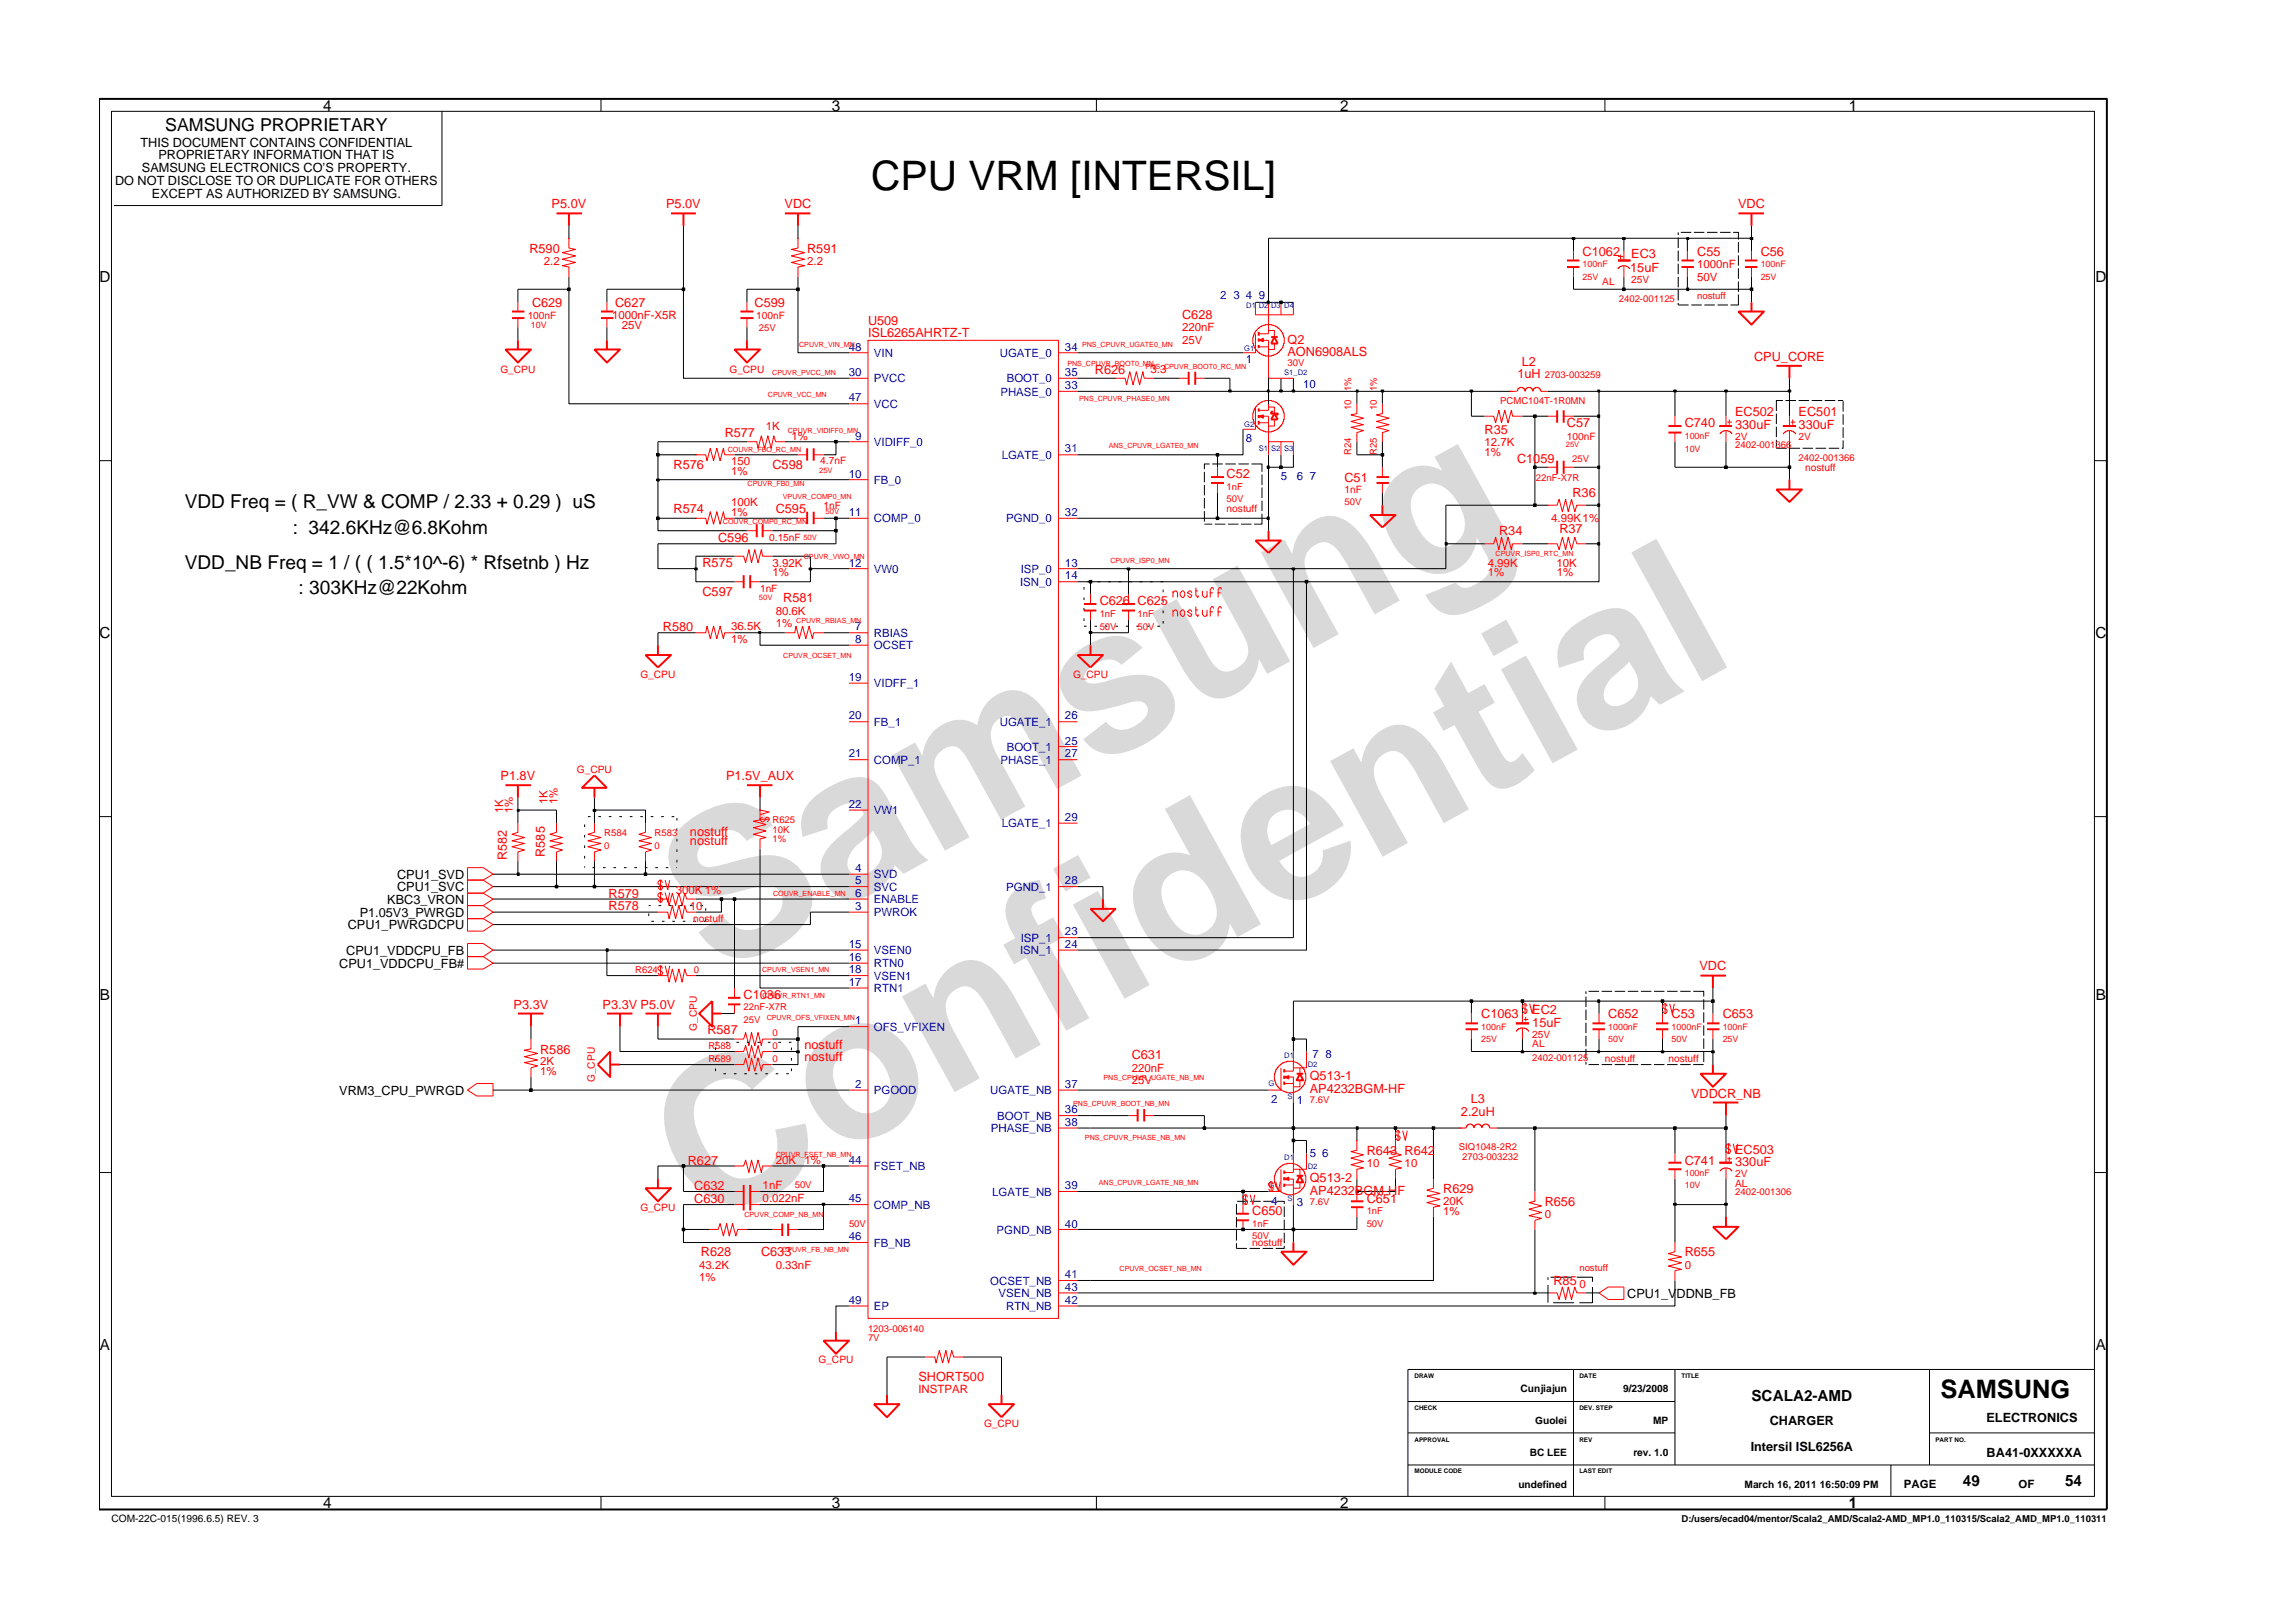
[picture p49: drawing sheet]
<svg xmlns="http://www.w3.org/2000/svg" width="297mm" height="210mm" viewBox="0 0 297 210" stroke-linecap="round" stroke-linejoin="round" font-family="sans-serif">
<defs><g id="words">
<g font-size="26.5" fill="#d9d9d9">
<text x="92.4" y="126.5" transform="rotate(-29 92.4 126.5)">Samsung</text>
<text x="91.1" y="159.2" transform="rotate(-29 91.1 159.2)">Confidential</text>
</g>
<text font-size="5.3" x="112.7" y="24.5">CPU VRM [INTERSIL]</text>
<text font-size="3.3" x="251" y="180.9">SAMSUNG</text>
<g font-size="2.5">
<text x="23.9" y="65.8">VDD Freq = ( R_VW &amp; COMP / 2.33 + 0.29 ) uS</text>
<text x="37.9" y="69.1">: 342.6KHz@6.8Kohm</text>
<text x="23.9" y="73.6">VDD_NB Freq = 1 / ( ( 1.5*10^-6) * Rfsetnb ) Hz</text>
<text x="38.6" y="76.9">: 303KHz@22Kohm</text>
</g>
<text font-size="2.3" x="21.4" y="16.9">SAMSUNG PROPRIETARY</text>
<g font-size="2">
<text x="41.8" y="14.4">4</text>
<text x="107.6" y="14.4">3</text>
<text x="173.4" y="14.4">2</text>
<text x="239.2" y="14.4">1</text>
<text x="12.9" y="36.5">D</text>
<text x="271.1" y="36.5">D</text>
<text x="12.9" y="82.6">C</text>
<text x="271.1" y="82.6">C</text>
<text x="12.9" y="129.4">B</text>
<text x="271.2" y="129.4">B</text>
<text x="12.9" y="174.6">A</text>
<text x="271.2" y="174.6">A</text>
<text x="226.6" y="181.2">SCALA2-AMD</text>
<text x="41.8" y="195.2">4</text>
<text x="107.6" y="195.2">3</text>
<text x="173.4" y="195.2">2</text>
<text x="239.2" y="195.2">1</text>
<text x="254" y="192.3">49</text>
<text x="267.2" y="192.3">54</text>
</g>
<g font-size="1.6">
<text x="14.9" y="23.9">DO NOT DISCLOSE TO OR DUPLICATE FOR OTHERS</text>
<text x="18.2" y="19">THIS DOCUMENT CONTAINS CONFIDENTIAL</text>
<text x="18.4" y="22.3">SAMSUNG ELECTRONICS CO’S PROPERTY.</text>
<text x="20.5" y="20.6">PROPRIETARY INFORMATION THAT IS</text>
<text x="19.6" y="25.6">EXCEPT AS AUTHORIZED BY SAMSUNG.</text>
<text x="51.4" y="113.7">CPU1_SVD</text>
<text x="46.5" y="118.6">P1.05V3_PWRGD</text>
<text x="50.1" y="116.9">KBC3_VRON</text>
<text x="51.4" y="115.3">CPU1_SVC</text>
<text x="43.9" y="125.2">CPU1_VDDCPU_FB#</text>
<text x="44.8" y="123.5">CPU1_VDDCPU_FB</text>
<text x="45" y="120.2">CPU1_PWRGDCPU</text>
<text x="43.9" y="141.7">VRM3_CPU_PWRGD</text>
<text x="210.5" y="167.9">CPU1_VDDNB_FB</text>
<text x="229" y="184.4">CHARGER</text>
<text x="257" y="184">ELECTRONICS</text>
<text x="226.5" y="187.7">Intersil ISL6256A</text>
<text x="257" y="188.5">BA41-0XXXXXA</text>
</g>
<g font-size="1.6" fill="#f00">
<text x="71.4" y="26.9">P5.0V</text>
<text x="86.2" y="26.9">P5.0V</text>
<text x="101.5" y="26.9">VDC</text>
<text x="224.9" y="26.9">VDC</text>
<text x="68.5" y="32.7">R590</text>
<text x="104.4" y="32.7">R591</text>
<text x="204.8" y="33.1">C1062</text>
<text x="210.9" y="35.2">15uF</text>
<text x="211" y="33.4">EC3</text>
<text x="219.6" y="33.1">C55</text>
<text x="227.8" y="33.1">C56</text>
<text x="68.8" y="39.7">C629</text>
<text x="79.6" y="39.7">C627</text>
<text x="97.6" y="39.7">C599</text>
<text x="152.9" y="41.3">C628</text>
<text x="112.3" y="43.6">ISL6265AHRTZ-T</text>
<text x="112.3" y="42">U509</text>
<text x="166.6" y="46.1">AON6908ALS</text>
<text x="166.6" y="44.5">Q2</text>
<text x="196.9" y="47.3">L2</text>
<text x="226.9" y="46.7">CPU_CORE</text>
<text x="141.6" y="48.4">R626</text>
<text x="196.3" y="49">1uH</text>
<text x="224.5" y="53.9">EC502</text>
<text x="232.7" y="53.9">EC501</text>
<text x="93.8" y="56.6">R577</text>
<text x="192.1" y="56.2">R35</text>
<text x="196.3" y="59.9">C1059</text>
<text x="202.7" y="55.3">C57</text>
<text x="218" y="55.3">C740</text>
<text x="224.5" y="55.6">330uF</text>
<text x="232.7" y="55.6">330uF</text>
<text x="87.2" y="60.6">R576</text>
<text x="99.9" y="60.6">C598</text>
<text x="158.7" y="61.9">C52</text>
<text x="173.9" y="62.3">C51</text>
<text x="203.4" y="64.4">R36</text>
<text x="87.2" y="66.4">R574</text>
<text x="92.9" y="70.1">C596</text>
<text x="100.4" y="66.4">C595</text>
<text x="193.9" y="69.3">R34</text>
<text x="201.7" y="69">R37</text>
<text x="90.9" y="77.1">C597</text>
<text x="90.9" y="73.4">R575</text>
<text x="101.3" y="77.9">R581</text>
<text x="85.8" y="81.6">R580</text>
<text x="142.3" y="78.3">C626 C625</text>
<text x="64.8" y="100.9">P1.8V</text>
<text x="93.9" y="100.9">P1.5V_AUX</text>
<text x="65.6" y="111.3" transform="rotate(-90 65.6 111.3)">R582</text>
<text x="70.5" y="110.9" transform="rotate(-90 70.5 110.9)">R585</text>
<text x="89.3" y="108.1">nostuff</text>
<text x="89.3" y="109.4">nostuff</text>
<text x="78.7" y="117.8">R578</text>
<text x="78.7" y="116.2">R579</text>
<text x="219.9" y="125.6">VDC</text>
<text x="66.5" y="130.6">P3.3V</text>
<text x="78" y="130.6">P3.3V P5.0V</text>
<text x="96.2" y="129.3">C1036</text>
<text x="191.6" y="131.8">C1063</text>
<text x="198.2" y="131.2">EC2</text>
<text x="208.1" y="131.8">C652</text>
<text x="216.3" y="131.8">C53</text>
<text x="222.9" y="131.8">C653</text>
<text x="69.9" y="136.3">R586</text>
<text x="91.5" y="133.8">R587</text>
<text x="104.1" y="137.3">nostuff</text>
<text x="104.1" y="135.7">nostuff</text>
<text x="146.4" y="137.1">C631</text>
<text x="198.2" y="132.9">15uF</text>
<text x="169.4" y="139.8">Q513-1</text>
<text x="169.4" y="141.5">AP4232BGM-HF</text>
<text x="190.3" y="142.7">L3</text>
<text x="218.8" y="142.1">VDDCR_NB</text>
<text x="176.8" y="149.5">R643 R642</text>
<text x="189" y="144.4">2.2uH</text>
<text x="224.5" y="149.3">EC503</text>
<text x="89" y="150.7">R627</text>
<text x="89.8" y="153.9">C632</text>
<text x="89.8" y="155.6">C630</text>
<text x="169.4" y="153">Q513-2</text>
<text x="169.4" y="154.6">AP4232BGM-HF</text>
<text x="176.8" y="155.6">C651</text>
<text x="186.7" y="154.4">R629</text>
<text x="218" y="150.7">C741</text>
<text x="224.5" y="150.9">330uF</text>
<text x="162" y="157.2">C650</text>
<text x="199.8" y="156.1">R656</text>
<text x="90.7" y="162.6">R628</text>
<text x="98.5" y="162.6">C633</text>
<text x="201" y="166.3">R85</text>
<text x="218" y="162.6">R655</text>
<text x="118.8" y="178.7">SHORT500</text>
</g>
<g font-size="1.5" fill="#f00">
<text x="70.4" y="34.3">2.2</text>
<text x="104.4" y="34.3">2.2</text>
<text x="219.6" y="34.7">1000nF</text>
<text x="79.2" y="41.3">1000nF-X5R</text>
<text x="219.6" y="36.4">50V</text>
<text x="80.5" y="42.5">25V</text>
<text x="152.9" y="42.9">220nF</text>
<text x="152.9" y="44.6">25V</text>
<text x="148.8" y="48.3">3.3</text>
<text x="99.1" y="55.7">1K</text>
<text x="102.4" y="56.9">1%</text>
<text x="192.1" y="59">1%</text>
<text x="192.1" y="57.7">12.7K</text>
<text x="94.6" y="65.5">100K</text>
<text x="94.6" y="60.2">150</text>
<text x="94.6" y="61.4">1%</text>
<text x="94.6" y="66.8">1%</text>
<text x="200.7" y="67.6">4.99K1%</text>
<text x="99.9" y="74.6">1%</text>
<text x="99.9" y="73.4">3.92K</text>
<text x="192.5" y="74.6">1%</text>
<text x="192.5" y="73.4">4.99K</text>
<text x="201.4" y="73.4">10K</text>
<text x="201.4" y="74.6">1%</text>
<text x="94.6" y="83.2">1%</text>
<text x="94.6" y="81.6">36.5K</text>
<text x="100.4" y="81.2">1%</text>
<text x="100.4" y="79.5">80.6K</text>
<text x="65.1" y="105.3" transform="rotate(-90 65.1 105.3)">1K</text>
<text x="66.4" y="105.3" transform="rotate(-90 66.4 105.3)">1%</text>
<text x="70.8" y="104.1" transform="rotate(-90 70.8 104.1)">1K</text>
<text x="72.1" y="104.1" transform="rotate(-90 72.1 104.1)">1%</text>
<text x="87.4" y="115.7">300K 1%</text>
<text x="89.2" y="117.7">10</text>
<text x="69.9" y="137.9">2K</text>
<text x="69.9" y="139.2">1%</text>
<text x="146.4" y="138.7">220nF</text>
<text x="146.4" y="140.3">25V</text>
<text x="98.7" y="153.9">1nF</text>
<text x="98.7" y="155.6">0.022nF</text>
<text x="100.4" y="150.7">20K</text>
<text x="104.1" y="150.7">1%</text>
<text x="176.8" y="151">10</text>
<text x="181.7" y="151">10</text>
<text x="186.7" y="157.2">1%</text>
<text x="186.7" y="156">20K</text>
<text x="199.8" y="157.6">0</text>
<text x="90.5" y="165.8">1%</text>
<text x="90.5" y="164.2">43.2K</text>
<text x="100.4" y="164.2">0.33nF</text>
<text x="204.4" y="166.7">0</text>
<text x="218" y="164.2">0</text>
<text x="118.8" y="180.2">INSTPAR</text>
</g>
<g font-size="1.5" fill="#00f">
<text x="157.9" y="38.7">2</text>
<text x="159.6" y="38.7">3 4</text>
<text x="162.9" y="38.7">9</text>
<text x="109.8" y="45.4">48</text>
<text x="113.1" y="46.2">VIN</text>
<text x="129.3" y="46.2">UGATE_0</text>
<text x="137.8" y="45.4">34</text>
<text x="161.2" y="46.9">1</text>
<text x="109.8" y="51.9">47</text>
<text x="109.8" y="48.6">30</text>
<text x="113.1" y="52.8">VCC</text>
<text x="113.1" y="49.5">PVCC</text>
<text x="129.4" y="51.2">PHASE_0</text>
<text x="130.2" y="49.5">BOOT_0</text>
<text x="137.8" y="50.3">33</text>
<text x="137.8" y="48.6">35</text>
<text x="168.6" y="50.2">10</text>
<text x="110.6" y="56.9">9</text>
<text x="113.1" y="57.7">VIDIFF_0</text>
<text x="129.6" y="59.4">LGATE_0</text>
<text x="137.8" y="58.6">31</text>
<text x="161.2" y="57.2">8</text>
<text x="109.8" y="61.9">10</text>
<text x="113.1" y="62.6">FB_0</text>
<text x="165.7" y="62.1">5</text>
<text x="167.8" y="62.1">6</text>
<text x="169.4" y="62.1">7</text>
<text x="109.8" y="66.8">11</text>
<text x="113.1" y="67.6">COMP_0</text>
<text x="130.2" y="67.6">PGND_0</text>
<text x="137.8" y="66.8">32</text>
<text x="109.8" y="73.4">12</text>
<text x="113.1" y="74.1">VW0</text>
<text x="132" y="75.8">ISN_0</text>
<text x="132.1" y="74.1">ISP_0</text>
<text x="137.8" y="75">14</text>
<text x="137.8" y="73.4">13</text>
<text x="110.6" y="81.6">7</text>
<text x="110.6" y="83.2">8</text>
<text x="113.1" y="82.4">RBIAS</text>
<text x="109.8" y="88.2">19</text>
<text x="113.1" y="88.9">VIDFF_1</text>
<text x="113.1" y="84">OCSET</text>
<text x="109.8" y="93.1">20</text>
<text x="113.1" y="93.9">FB_1</text>
<text x="129.3" y="93.9">UGATE_1</text>
<text x="137.8" y="93.1">26</text>
<text x="109.8" y="98">21</text>
<text x="113.1" y="98.9">COMP_1</text>
<text x="129.4" y="98.9">PHASE_1</text>
<text x="130.2" y="97.2">BOOT_1</text>
<text x="137.8" y="98">27</text>
<text x="137.8" y="96.4">25</text>
<text x="109.8" y="104.6">22</text>
<text x="113.1" y="105.4">VW1</text>
<text x="129.6" y="107.1">LGATE_1</text>
<text x="137.8" y="106.2">29</text>
<text x="110.6" y="112.8">4</text>
<text x="113.1" y="113.7">SVD</text>
<text x="110.6" y="114.4">5</text>
<text x="110.6" y="117.7">3</text>
<text x="110.6" y="116.1">6</text>
<text x="113.1" y="115.3">SVC</text>
<text x="113.1" y="118.6">PWROK</text>
<text x="113.1" y="116.9">ENABLE</text>
<text x="130.2" y="115.3">PGND_1</text>
<text x="137.8" y="114.4">28</text>
<text x="109.8" y="124.3">16</text>
<text x="109.8" y="122.6">15</text>
<text x="109.8" y="125.9">18</text>
<text x="113.1" y="125.2">RTN0</text>
<text x="113.1" y="123.5">VSEN0</text>
<text x="132" y="123.5">ISN_1</text>
<text x="132.1" y="121.9">ISP_1</text>
<text x="137.8" y="122.6">24</text>
<text x="137.8" y="121">23</text>
<text x="109.8" y="127.6">17</text>
<text x="113.1" y="128.4">RTN1</text>
<text x="113.1" y="126.8">VSEN1</text>
<text x="110.6" y="132.5">1</text>
<text x="113.1" y="133.4">OFS_VFIXEN</text>
<text x="169.8" y="136.9">7 8</text>
<text x="110.6" y="140.8">2</text>
<text x="113.1" y="141.6">PGOOD</text>
<text x="128.1" y="141.6">UGATE_NB</text>
<text x="137.8" y="140.8">37</text>
<text x="164.5" y="142.7">2</text>
<text x="167.8" y="142.9">1</text>
<text x="128.2" y="146.5">PHASE_NB</text>
<text x="129" y="144.9">BOOT_NB</text>
<text x="137.8" y="145.7">38</text>
<text x="137.8" y="144.1">36</text>
<text x="169.4" y="149.7">5 6</text>
<text x="109.8" y="150.7">44</text>
<text x="109.8" y="155.6">45</text>
<text x="113.1" y="151.4">FSET_NB</text>
<text x="128.4" y="154.7">LGATE_NB</text>
<text x="137.8" y="153.9">39</text>
<text x="164.5" y="155.9">4</text>
<text x="109.8" y="160.5">46</text>
<text x="113.1" y="161.3">FB_NB</text>
<text x="113.1" y="156.4">COMP_NB</text>
<text x="128.9" y="159.6">PGND_NB</text>
<text x="137.8" y="158.9">40</text>
<text x="167.8" y="156.1">3</text>
<text x="128.1" y="166.2">OCSET_NB</text>
<text x="129.2" y="167.9">VSEN_NB</text>
<text x="137.8" y="165.4">41</text>
<text x="137.8" y="167.1">43</text>
<text x="109.8" y="168.7">49</text>
<text x="113.1" y="169.5">EP</text>
<text x="130.2" y="169.5">RTN_NB</text>
<text x="137.8" y="168.7">42</text>
</g>
<g font-size="1.5">
<text x="246.3" y="192.6">PAGE</text>
<text x="261.1" y="192.6">OF</text>
</g>
<g font-size="1.3" fill="#f00">
<text x="68.3" y="41.2">100nF</text>
<text x="97.8" y="41.2">100nF</text>
<text x="207.3" y="36.8">AL</text>
<text x="211" y="36.6">25V</text>
<text x="64.7" y="48.2">G_CPU</text>
<text x="94.4" y="48.2">G_CPU</text>
<text x="202.7" y="56.9">100nF</text>
<text x="224.5" y="57">2V</text>
<text x="232.7" y="57">2V</text>
<text x="106.1" y="60.1">4.7nF</text>
<text x="106.5" y="65.9">1nF</text>
<text x="173.9" y="63.8">1nF</text>
<text x="233.5" y="60.9">nostuff</text>
<text x="99.5" y="70">0.15nF</text>
<text x="158.7" y="66.3">nostuff</text>
<text x="98.3" y="76.6">1nF</text>
<text x="82.9" y="87.7">G_CPU</text>
<text x="138.8" y="87.7">G_CPU</text>
<text x="74.6" y="100">G_CPU</text>
<text x="89.7" y="119.4">nostuff</text>
<text x="90.2" y="133.4" transform="rotate(-90 90.2 133.4)">G_CPU</text>
<text x="198.2" y="134.3">25V</text>
<text x="198.2" y="135.5">AL</text>
<text x="207.6" y="137.4">nostuff</text>
<text x="215.8" y="137.4">nostuff</text>
<text x="77" y="140" transform="rotate(-90 77 140)">G_CPU</text>
<text x="224.5" y="152.3">2V</text>
<text x="224.5" y="153.6">AL</text>
<text x="82.9" y="156.7">G_CPU</text>
<text x="162" y="161.3">nostuff</text>
<text x="105.9" y="176.4">G_CPU</text>
<text x="127.3" y="184.7">G_CPU</text>
</g>
<g font-size="1.3">
<text x="196.7" y="180.2">Cunjiajun</text>
<text x="198.6" y="184.3">Guolei</text>
<text x="210" y="180.2">9/23/2008</text>
<text x="213.9" y="184.3">MP</text>
<text x="197.9" y="188.4">BC LEE</text>
<text x="211.3" y="188.4">rev. 1.0</text>
<text x="14.4" y="196.9">COM-22C-015(1996.6.5) REV. 3</text>
<text x="196.4" y="192.5">undefined</text>
<text x="225.7" y="192.5">March 16, 2011 16:50:09 PM</text>
</g>
<g font-size="1.2" fill="#f00">
<text x="204.8" y="34.6">100nF</text>
<text x="227.8" y="34.6">100nF</text>
<text x="204.8" y="36.2">25V</text>
<text x="209.4" y="39.1">2402-001125</text>
<text x="219.6" y="38.7">nostuff</text>
<text x="227.8" y="36.2">25V</text>
<text x="68.7" y="42.4">10V</text>
<text x="98.2" y="42.8">25V</text>
<text x="166.6" y="47.3">30V</text>
<text x="174.8" y="53.1" transform="rotate(-90 174.8 53.1)">10</text>
<text x="174.8" y="50.6" transform="rotate(-90 174.8 50.6)">1%</text>
<text x="178.1" y="53.1" transform="rotate(-90 178.1 53.1)">10</text>
<text x="178.1" y="50.6" transform="rotate(-90 178.1 50.6)">1%</text>
<text x="194.1" y="52.3">PCMC104T-1R0MN</text>
<text x="199.8" y="49">2703-003259</text>
<text x="174.8" y="58.9" transform="rotate(-90 174.8 58.9)">R24</text>
<text x="178.1" y="58.9" transform="rotate(-90 178.1 58.9)">R25</text>
<text x="203.4" y="59.8">25V</text>
<text x="218" y="56.8">100nF</text>
<text x="218" y="58.4">10V</text>
<text x="224.5" y="58">2402-001366</text>
<text x="232.7" y="59.6">2402-001366</text>
<text x="158.7" y="65">50V</text>
<text x="158.7" y="63.4">1nF</text>
<text x="173.9" y="65.4">50V</text>
<text x="198.7" y="62.2">22nF-X7R</text>
<text x="142.3" y="79.8">1nF</text>
<text x="142.3" y="81.5">50V</text>
<text x="147.2" y="81.5">50V</text>
<text x="147.2" y="79.8">1nF</text>
<text x="99.9" y="107.8">10K</text>
<text x="99.9" y="106.6">R625</text>
<text x="78.2" y="108.2">R584</text>
<text x="78.2" y="109.9">0</text>
<text x="84.7" y="108.2">R583</text>
<text x="84.7" y="109.9">0</text>
<text x="99.9" y="109">1%</text>
<text x="82.2" y="125.9">R624</text>
<text x="89.8" y="125.9">0</text>
<text x="96.2" y="130.8">22nF-X7R</text>
<text x="91.7" y="137.4">R589</text>
<text x="91.7" y="135.8">R588</text>
<text x="96.2" y="132.4">25V</text>
<text x="99.9" y="135.8">0</text>
<text x="99.9" y="137.4">0</text>
<text x="99.9" y="134.1">0</text>
<text x="191.6" y="134.9">25V</text>
<text x="191.6" y="133.3">100nF</text>
<text x="198.2" y="137.3">2402-001125</text>
<text x="208.1" y="134.9">50V</text>
<text x="208.1" y="133.3">1000nF</text>
<text x="216.3" y="134.9">50V</text>
<text x="216.3" y="133.3">1000nF</text>
<text x="222.9" y="133.3">100nF</text>
<text x="222.9" y="134.9">25V</text>
<text x="169.4" y="142.7">7.6V</text>
<text x="188.8" y="148.9">SIQ1048-2R2</text>
<text x="102.8" y="153.8">50V</text>
<text x="169.4" y="155.9">7.6V</text>
<text x="189.2" y="150.1">2703-003232</text>
<text x="218" y="153.8">10V</text>
<text x="218" y="152.2">100nF</text>
<text x="224.5" y="154.6">2402-001306</text>
<text x="109.8" y="158.8">50V</text>
<text x="162" y="160.4">50V</text>
<text x="162" y="158.8">1nF</text>
<text x="176.8" y="158.8">50V</text>
<text x="176.8" y="157.1">1nF</text>
<text x="204.3" y="164.4">nostuff</text>
<text x="112.3" y="173.5">7V</text>
<text x="112.3" y="172.3">1203-006140</text>
</g>
<text font-size="1.2" x="217.5" y="196.9">D:/users/ecad04/mentor/Scala2_AMD/Scala2-AMD_MP1.0_110315/Scala2_AMD_MP1.0_110311</text>
<g font-size="1" fill="#00f">
<text x="161.2" y="39.8">D1 D2</text>
<text x="164.5" y="39.8">D3 D4</text>
<text x="161" y="45.4">G1</text>
<text x="166.1" y="48.5">S1_D2</text>
<text x="161" y="55.3">G2</text>
<text x="162.8" y="58.4">S1</text>
<text x="164.5" y="58.4">S2 S3</text>
<text x="166.1" y="136.9">D1</text>
<text x="164.1" y="140.6">G</text>
<text x="166.6" y="142.2">S</text>
<text x="169.2" y="138.1">D2</text>
<text x="164.1" y="153.7">G</text>
<text x="166.1" y="150.1">D1</text>
<text x="166.6" y="155.4">S</text>
<text x="169.2" y="151.2">D2</text>
</g>
<g font-size="1" fill="#f00">
<text x="202.6" y="57.9">25V</text>
<text x="106" y="61.2">25V</text>
<text x="103.9" y="69.8">50V</text>
<text x="106.8" y="66.5">50V</text>
<text x="98.2" y="77.6">50V</text>
</g>
<g font-size=".9" fill="#f00">
<text x="103.4" y="44.9">CPUVR_VIN_MN</text>
<text x="138.1" y="47.3">PNS_CPUVR_BOOT0_MN</text>
<text x="140" y="44.9">PNS_CPUVR_UGATE0_MN</text>
<text x="148.2" y="47.8">PNS_CPUVR_BOOT0_RC_MN</text>
<text x="99.3" y="51.4">CPUVR_VCC_MN</text>
<text x="99.9" y="48.5">CPUVR_PVCC_MN</text>
<text x="139.6" y="51.8">PNS_CPUVR_PHASE0_MN</text>
<text x="94.1" y="58.4">COUVR_FBO_RC_MN</text>
<text x="101.9" y="56">CPUVR_VIDIFF0_MN</text>
<text x="143.4" y="58">ANS_CPUVR_LGATE0_MN</text>
<text x="96.7" y="62.9">CPUVR_FB0_MN</text>
<text x="101.3" y="64.6">VPUVR_COMP0_MN</text>
<text x="93.5" y="67.8">COUVR_COMP0_RC_MN</text>
<text x="193.5" y="72">CPUVR_ISP0_RTC_MN</text>
<text x="104" y="72.4">CPUVR_VWO_MN</text>
<text x="143.7" y="72.8">CPUVR_ISP0_MN</text>
<text x="103" y="80.6">CPUVR_RBIAS_MN</text>
<text x="101.3" y="85.1">CPUVR_OCSET_MN</text>
<text x="100" y="116">COUVR_ENABLE_MN</text>
<text x="98.6" y="125.8">CPUVR_VSEN1_MN</text>
<text x="98.7" y="129.1">CPUVR_RTN1_MN</text>
<text x="99.2" y="132">CPUVR_OFS_VFIXEN_MN</text>
<text x="138.8" y="143.1">PNS_CPUVR_BOOT_NB_MN</text>
<text x="142.8" y="139.8">PNS_CPUVR_UGATE_NB_MN</text>
<text x="100.4" y="149.7">CPUVR_FSET_NB_MN</text>
<text x="140.4" y="147.6">PNS_CPUVR_PHASE_NB_MN</text>
<text x="142.2" y="153.3">ANS_CPUVR_LGATE_NB_MN</text>
<text x="96.3" y="157.5">CPUVR_COMP_NB_MN</text>
<text x="101.2" y="162">CPUVR_FB_NB_MN</text>
<text x="144.8" y="164.4">CPUVR_OCSET_NB_MN</text>
</g>
<g font-size=".8">
<text x="183" y="178.4">DRAW</text>
<text x="204.3" y="178.4">DATE</text>
<text x="217.5" y="178.4">TITLE</text>
<text x="183" y="182.4">CHECK</text>
<text x="204.3" y="182.4">DEV. STEP</text>
<text x="183" y="190.6">MODULE CODE</text>
<text x="183" y="186.6">APPROVAL</text>
<text x="204.3" y="186.6">REV</text>
<text x="204.3" y="190.6">LAST EDIT</text>
<text x="250.4" y="186.6">PART NO.</text>
</g>
</g></defs>
<g fill="none" stroke="#f00" stroke-width=".25">
<path d="M95.8 40.3h1.7M95.8 41.2h1.7M162.8 52.8v.5M162.8 53.7v.4M162.8 54.5v.5M164.9 53.5l.4 .8h-.8zM97.9 67.8v1.7M98.7 67.8v1.7M229.8 63.3h3.3l-1.6 1.7zM231.5 62.1v1.2M65.4 101.6h3.3M67 101.6v1.6"/>
<path d="M75.3 102l1.6-1.7 1.6 1.7zM76.9 102v1.2M67 131.2h3.3M68.7 131.2v1.7M78.5 131.2h3.3M80.2 131.2v1.7M220 126.3h3.3M221.6 126.3v1.6M160 157.1h1.6M160 157.9h1.6M215.8 150.5h1.7M215.8 151.3h1.7"/>
<path d="M221.6 142.7h3.3M223.3 142.7v1.7"/>
</g>
<g fill="none" stroke="#f00" stroke-width=".13">
<path d="M96.6 39.1v1.2M96.6 41.2v1.1M109.8 57.2h2.5M109.8 49h2.5M109.8 45.6h2.5M109.8 52.3h2.5M112.3 44v.1M112.3 44h24.6v126.6h-24.6zM136.9 49h2.5M136.9 58.9h2.5M136.9 50.6h2.5M136.9 45.6h2.5"/>
<path d="M162.4 52.7v2.9h-1.6M162.8 54.7h1.3M164.1 52.7h.8v.8M164.9 54.3v.8h-.8M96.6 68.7h1.3M98.7 68.7h1.2M109.8 62.1h2.5M109.8 67.1h2.5M109.8 73.6h2.5M136.9 67.1h2.5M136.9 73.6h2.5M136.9 75.3h2.5"/>
<path d="M90 81.9h1.3l.2-.9 .4 1.6 .4-1.6 .4 1.6 .5-1.6 .4 1.6 .2-.7h1.2M109.8 81.9h2.5M109.8 83.5h2.5M109.8 88.4h2.5M109.8 93.4h2.5M109.8 98.3h2.5M136.9 93.4h2.5M136.9 98.3h2.5M136.9 96.6h2.5M60.5 117.2h2l1.3 .8-1.3 .9h-2zM76.9 106.5v1.2l-.8 .3 1.7 .4-1.7 .4 1.7 .3-1.7 .5 1.7 .4-.9 .3v1.1M109.8 118h2.5"/>
<path d="M109.8 113.1h2.5M109.8 114.7h2.5M109.8 116.3h2.5M109.8 104.8h2.5M136.9 114.7h2.5M136.9 106.5h2.5M68.7 134.5v1.2l-.9 .2 1.7 .4-1.7 .5 1.7 .4-1.7 .3 1.7 .4-.8 .3v1.2M109.8 132.9h2.5M109.8 123h2.5M109.8 124.6h2.5M109.8 127.9h2.5M109.8 126.3h2.5"/>
<path d="M136.9 123h2.5M136.9 121.3h2.5M96.6 159.1h-1.2l-.2 .8-.4-1.6-.5 1.6-.3-1.6-.4 1.6-.4-1.6-.3 .8h-1.2v.1M109.8 141.1h2.5M109.8 150.9h2.5M109.8 155.9h2.5M136.9 141.1h2.5M136.9 144.4h2.5M136.9 146h2.5M136.9 154.2h2.5M136.9 159.1h2.5M160.8 155.9v1.2"/>
<path d="M160.8 157.9v1.2M216.7 149.3v1.2M216.7 151.3v1.3M109.8 169h2.5M109.8 160.8h2.5M136.9 165.7h2.5M136.9 169h2.5M136.9 167.3h2.5"/>
</g>
<path d="M162.8 53.9l.6-.2v.4z" fill="#f00"/>
<path d="M164.1 39.1v4.1h-1.3M162.5 42.8l.4-.5 .5-.1a2.18 2.18 0 0 1 1.6 0v.1a1.56 1.56 0 0 1 .9 .8h.1l.1 .5v.9v.2h-.1v.3h-.1l-.1 .2-.5 .5-.5 .2v.1l-1.1 .1v-.1h-.3v-.1l-.5-.2-.7-.7v-.5h-.1v-.9h.1v-.5h.1zM162.8 53.9l.6-.2v.4zM162.8 44.9h1.3M163.3 53.9h.8v5M164.1 42.8h.8v.8M164.1 49v4.1h-1.3M164.1 57.2h3.2v1.7M164.9 44.5v.7h-.8M165.7 57.2v1.7" fill="none" stroke="#f00" stroke-width=".13"/>
<path d="M162.8 42.9v.5M162.8 43.8v.4M162.8 44.6v.5M164.7 53.3h-.2v.2h.8v.2h-.2M164.9 43.6l.4 .9h-.8z" fill="none" stroke="#f00" stroke-width=".25"/>
<path d="M162.8 44l.6-.2v.4z" fill="#f00"/>
<g fill="none" stroke="#f00" stroke-width=".13">
<path d="M67 39.1v1.2M78.5 39.1v1.2M103.2 30.9v-.1v1.3l-.8 .2 1.7 .4-1.7 .4 1.7 .4-1.7 .5 1.7 .4-.9 .2v1.2M162.4 39.1v1.6h4.9v-1.6M165.7 39.1v1.6M203.6 32.5v1.2M203.6 34.6v1.2M218.3 32.5v1.2M218.3 34.6v1.2M67 41.2v1.1M78.5 41.2v1.1M90.1 58.9h-.1h1.3l.2 .7 .4-1.6 .4 1.6 .4-1.6 .5 1.6 .4-1.6 .2 .9h1.2"/>
<path d="M96.6 57.2h1.3l.2 .8 .4-1.6 .4 1.6 .4-1.6 .5 1.6 .3-1.6 .3 .8h1.1M103.2 58.9h1.2M105.3 58.9h1.2M144.4 49h-.1h1.3l.1 .8 .5-1.7 .4 1.7 .4-1.7 .4 1.7 .5-1.7 .1 .9h1.3M162.4 43.2v2.4h-1.6M162.5 52.6l.4-.4 .5-.2a2.18 2.18 0 0 1 1.6 0v.1a1.56 1.56 0 0 1 .9 .8h.1l.1 .5v.9l-.1 .5h-.1l-.1 .2-.5 .6-.5 .1v.1h-.3v.1h-.8v-.1h-.3v-.1l-.5-.1-.7-.8v-.5h-.1v-.9h.1v-.5h.1zM162.8 44l.6-.2v.4zM163.3 44h.8v5h3.2M200.3 53.9h1.2M202.3 53.9h1.3M216.7 53.9v1.2M216.7 56v1.2"/>
<path d="M222.5 56.1l.2-.2 .3-.1v-.1l.8 .1 .3 .3M223.3 53.9v1.2M223.3 55.7v1.5M223.5 54.6h.6M223.7 54.3v.7M95 72h1.2l.3 .8 .4-1.7 .3 1.7 .4-1.7 .5 1.7 .4-1.7 .2 .9h1.2M141.1 76.9v1.3M141.1 79v1.2M146 76.9v1.3M146 79v1.2M200.3 70.4h1.2l.2 .7 .4-1.6 .5 1.6 .3-1.6 .4 1.6 .4-1.6 .3 .9h1.2M205.2 65.4h-1.2l-.3 .8-.4-1.6-.4 1.6-.3-1.6-.5 1.6-.4-1.6-.2 .8h-1.2v.1"/>
<path d="M60.5 115.6h2l1.3 .7-1.3 .9h-2zM60.5 112.3h2l1.3 .8-1.3 .8h-2zM67 106.5v1.2l-.8 .3 1.6 .4-1.6 .4 1.6 .3-1.6 .5 1.6 .4-.8 .3v1.1M83.5 106.5v1.2l-.8 .3 1.6 .4-1.6 .4 1.6 .3-1.6 .5 1.6 .4-.8 .3v1.1M85.1 116.3h1.3l.2 .9 .4-1.6 .4 1.6 .4-1.6 .5 1.6 .3-1.6 .2 .7h1.2M85.1 118h1.3l.2 .9 .4-1.7 .4 1.7 .4-1.7 .5 1.7 .3-1.7 .2 .8h1.2M60.5 123.8h2l1.3 .8-1.3 .8h-2zM60.5 122.1h2l1.3 .9-1.3 .8h-2zM95 134.5h1.2l.3-.9 .4 1.7 .3-1.7 .4 1.7 .5-1.7 .4 1.7 .2-.8h1.2M95 137.8h1.2l.3-.9 .4 1.7 .3-1.7 .4 1.7 .5-1.7 .4 1.7 .2-.8h1.2M95 127.9v1.2M95 130v1.2"/>
<path d="M99.9 136.1h-1.2l-.2 .8-.4-1.6-.5 1.6-.4-1.6-.3 1.6-.4-1.6-.3 .8h-1.2v.1M165.2 138.2l.5-.5 .4-.2a2.18 2.18 0 0 1 1.7 0v.1a1.56 1.56 0 0 1 .9 .8h.1v.3h.1v.3v.8l-.1 .5h-.1l-.1 .3-.5 .5-.5 .1v.1h-.3v.1h-.8v-.1h-.3v-.1l-.5-.1-.7-.8v-.2v-.3h-.1v-.8h.1v-.6h.1zM165.7 138.2v2.9h-1.6M166.1 139.4h1.2v3.3M167.3 138.2h.9v.8M167.3 136.1v2.5h-1.2M168.2 139.8v.8h-.9M190.4 131.2v1.2M190.4 133.2v1.3M221.6 131.2v1.2M221.6 133.2v1.3M60.5 141.1l1.2-.9h2.1v1.6h-2.1z"/>
<path d="M95 154.2h1.2M97.1 154.2h1.2M99.9 150.9h-1.2l-.2 .8-.4-1.6-.5 1.6-.4-1.6-.3 1.6-.4-1.6-.3 .8h-1.2v.1M146 144.4h1.2M148 144.4h1.3M166.1 140.2h1.2M180.5 147.7v-.1v1.3l-.8 .1 1.6 .5-1.6 .4 1.6 .4-1.6 .4 1.6 .4-.8 .2v1.3M185.4 152.6v1.2l-.8 .2 1.7 .4-1.7 .4 1.7 .4-1.7 .4 1.7 .5-.9 .1v1.3M198.6 154.2v1.3l-.8 .1 1.6 .5-1.6 .4 1.6 .4-1.6 .4 1.6 .4-.8 .2v1.2M216.7 160.8v1.2l-.9 .2 1.7 .5-1.7 .3 1.7 .4-1.7 .4 1.7 .5-.8 .1v1.3"/>
</g>
<g fill="none" stroke="#f00" stroke-width=".25">
<path d="M72 27.6h3.3M73.6 27.6v1.6M101.5 27.6h3.3M103.2 27.6v1.6M202.7 33.7h1.6M202.7 34.6h1.6M217.5 33.7h1.6M217.5 34.6h1.6M224.9 27.6h3.3M226.6 27.6v1.6M226.6 39.1v1.2M65.4 45.2h3.3l-1.7 1.7z"/>
<path d="M66.2 40.3h1.6M66.2 41.2h1.6M67 44v1.2M77.8 40.3h1.6M77.8 41.2h1.6M95 45.2h3.3l-1.7 1.7zM96.6 44v1.2M104.4 58v1.6M105.3 58v1.6M164.5 43.6h.8M201.5 53.1v1.6M202.3 53.1v1.6"/>
<path d="M215.8 55.1h1.7M215.8 56h1.7M222.4 55.1h1.7M224.9 40.3h3.3l-1.6 1.7zM229.8 47.3h3.3M231.5 47.3v1.7M140.2 78.2h1.6M140.2 79h1.6M145.1 78.2h1.7M145.1 79h1.7M162.4 69.9h3.3l-1.6 1.7zM164.1 68.7v1.2"/>
<path d="M139.4 84.8h3.3l-1.6 1.6zM141.1 83.5v1.3M96.6 101.6h3.3M98.3 101.6v1.6M94.2 129.1h1.6M94.2 130h1.6M166.1 138.4v.4M166.1 139.2v.4M166.1 140v.4M167.8 139h.8M168.2 139l.4 .8h-.8zM189.6 132.4h1.6"/>
<path d="M189.6 133.2h1.6M220 139h3.3l-1.7 1.6zM220.8 132.4h1.6M220.8 133.2h1.6M221.6 137.8v1.2M96.2 153.3v1.7M97.1 153.3v1.7M147.2 143.5v1.6M148 143.5v1.6M221.6 158.8h3.3l-1.6 1.6zM223.3 157.5v1.3M113.1 181.7h3.3l-1.6 1.7z"/>
<path d="M114.8 180.5v1.2M127.9 181.7h3.3l-1.6 1.7zM129.6 180.5v1.2"/>
</g>
<path d="M166.1 139.4l.6-.2v.4z" fill="#f00"/>
<g fill="none" stroke="#f00" stroke-width=".13">
<path d="M209.3 34.8l.3-.3h.2v-.1h.5v.1l.4 .1 .1 .2M209.3 33.2h.7M209.7 32.9v.6M210.1 32.5v1.2M210.1 34.4v1.4M166.1 139.4l.6-.2v.4zM169 136.1v2.1h-.8M215.1 131.2v1.2M215.1 133.2v1.3M165.5 151.1l.2-.2 .3-.1v-.1h.1a2.19 2.19 0 0 1 1.7 0v.1a1.56 1.56 0 0 1 .9 .9h.1v.2h.1v.3v.8l-.1 .5h-.1l-.1 .3-.5 .5-.5 .1v.1h-.3v.1h-.8v-.1h-.3v-.1l-.5-.1-.3-.4-.3-.4h-.1v-.2v-.3h-.1v-.8h.1v-.3v-.2h.1l.1-.3zM165.7 151.3v2.9h-1.6M166.1 152.6h1.2v3.3"/>
<path d="M166.1 153.3h1.2M167.3 151.3h.9v.9M167.3 149.3v2.4h-1.2M168.2 153v.8h-.9"/>
</g>
<path d="M209.3 33.7h1.6M141.1 117.6h3.2l-1.6 1.6zM142.7 116.3v1.3M214.2 132.4h1.6M214.2 133.2h1.6M83.5 153.8h3.3l-1.7 1.7zM85.1 152.6v1.2M166.1 151.5v.4M166.1 152.3v.5M166.1 153.2v.4M167.8 152.2h.8M168.2 152.2l.4 .8h-.8z" fill="none" stroke="#f00" stroke-width=".25"/>
<path d="M166.1 152.6l.6-.3v.5z" fill="#f00"/>
<g fill="none" stroke="#f00" stroke-width=".13">
<path d="M73.6 30.9v-.1v1.3l.9 .2-1.7 .4 1.7 .4-1.7 .4 1.7 .5-1.7 .4 .8 .2v1.2M226.6 32.5v1.2M226.6 34.6v1.2M152.6 49h1.2M154.6 49h1.2M175.5 52.3v1.2l-.7 .2 1.6 .4-1.6 .4 1.6 .5-1.6 .3 1.6 .4-.9 .3v1.2M178.8 52.3v1.2l-.7 .2 1.6 .4-1.6 .4 1.6 .5-1.6 .3 1.6 .4-.9 .3v1.2M192.1 53.9h1.1l.3 .8 .4-1.6 .4 1.6 .4-1.6 .4 1.6 .4-1.6 .2 .8h1.3M195.4 50.6h.8M196.3 50.6l.1-.3 .2-.1v-.1l.5 .1 .2 .4 .1-.3 .2-.1v-.1l.5 .1 .2 .4 .1-.3 .3-.1v-.1l.5 .1 .1 .4h1M230.7 56.1l.3-.3h.3v-.1l.7 .1 .4 .3M231.5 53.9v1.2"/>
<path d="M231.5 55.7v1.5M231.7 54.6h.6M231.9 54.3v.7M90.1 67.1h-.1h1.3l.2 .7 .4-1.6 .4 1.6 .4-1.6 .5 1.6 .4-1.6 .2 .9h1.2M95 75.3h1.2M97.1 75.3h1.2M103.2 67.1h1.2M105.3 67.1h1.2M151.8 79.2l.2-.3h.2l.1 .3v.6M151.8 76.7l.2-.2h.2l.1 .2v.6M151.8 76.5v.8M151.8 78.9v.9"/>
<path d="M152.7 79.2l.2-.3h.2l.2 .3v.3l-.2 .3h-.2l-.2-.3zM152.7 76.7l.2-.2h.2l.2 .2v.4l-.2 .2h-.2l-.2-.2zM154.2 79.2l-.2-.3h-.1l-.3 .3 .6 .3-.2 .3h-.1l-.3-.3M154.2 76.7l-.2-.2h-.1l-.3 .2 .6 .4-.2 .2h-.1l-.3-.2M154.6 78.9h.4M154.6 76.5h.4M154.7 78.5v1l.3 .3 .1-.3M154.7 76v1.1l.3 .2 .1-.2M155.6 78.9v.6l.2 .3h.2l.2-.3M155.6 76.5v.6l.2 .2h.2l.2-.2M156.2 76.5v.8M156.2 78.9v.9"/>
<path d="M156.5 79.2h.4M156.5 76.7h.4M157 78.8l-.1-.3h-.2l-.1 .3v1M157 76.3l-.1-.3h-.2l-.1 .3v1M157.5 60.5v1.2M157.5 62.5v1.3M157.5 79.2h.4M157.5 76.7h.4M158 78.8l-.1-.3h-.1l-.2 .3v1M158 76.3l-.1-.3h-.1l-.2 .3v1M178.8 60.5v1.2M178.8 62.5v1.3"/>
<path d="M192.1 70.4h1.1l.3-.9 .4 1.6 .4-1.6 .4 1.6 .4-1.6 .4 1.6 .2-.7h1.3M200.3 60.5h1.2M202.3 60.5h1.3M101.5 81.9h1.3l.2-.9 .4 1.6 .4-1.6 .5 1.6 .4-1.6 .4 1.6 .2-.7h1.2M60.5 113.9h2l1.3 .8-1.3 .9h-2zM60.5 118.9h2l1.3 .7-1.3 .9h-2zM72 106.5v1.2l-.9 .3 1.7 .4-1.7 .4 1.7 .3-1.7 .5 1.7 .4-.8 .3v1.1M85.5 113.9v1.3M85.5 115.5v1.3M85.7 115.8l-.2-.3h-.1l-.3 .3v.1l.3 .3h.1l.2 .1-.2 .5h-.1l-.3-.4M85.7 114.2l-.2-.3h-.1l-.3 .2v.2l.3 .3h.1l.2 .1-.2 .5h-.1l-.3-.4M86 115.5l.4 1.3 .2-1.3"/>
<path d="M86 113.9l.4 1.3 .2-1.3M98.3 104.9v-.1v1.3l-.8 .2 1.6 .4-1.6 .4 1.6 .4-1.6 .5 1.6 .4-.8 .2v1.2M98.3 106h1.2M98.3 104.8l1.2 .3-1.2 .3M98.7 105.8l-.4 .1v.2l.3 .3h.1l.3-.3v-.2l.2-.1h.1l.2 .1v.2l-.2 .3M85.1 126.3h1.3l.2 .8 .4-1.7 .4 1.7 .4-1.7 .5 1.7 .3-1.7 .2 .9h1.2M85.5 125v1.3M85.7 125.3l-.2-.3h-.1l-.3 .2v.2l.3 .3h.1l.2 .1-.2 .5h-.1l-.3-.4M86 125l.4 1.3 .2-1.3M196.1 133.4l.4-.3h.2v-.1l.8 .1 .3 .3M197 131.2v1.2M197 133v1.5"/>
<path d="M197.1 131.9h.6M197.3 129.9v1.3M197.4 131.6v.6M197.6 130.2l-.2-.3h-.2l-.2 .2v.2l.2 .3h.2l.2 .1-.2 .5h-.2l-.2-.4M197.9 129.9l.3 1.3 .3-1.3M206.9 131.2v1.2M206.9 133.2v1.3M215.4 129.9v1.3M215.7 130.2l-.2-.3h-.2l-.2 .2v.2l.2 .3h.2l.2 .1-.2 .5h-.2l-.2-.4M216 129.9l.4 1.3 .2-1.3M95 155.9h1.2M97.1 155.9h1.2"/>
<path d="M99.9 159.1h1.3M102 159.1h1.2M161.1 154.6v1.3M161.4 155l-.2-.4h-.1l-.3 .3v.1l.6 .5-.2 .4h-.1l-.3-.4M161.7 154.6l.4 1.3 .2-1.3M164.5 152.9v1.3M164.7 153.3l-.2-.4h-.1l-.3 .3v.1l.6 .5-.2 .4h-.1l-.3-.3M165 152.9l.4 1.3 .2-1.3M166.1 152.6l.6-.3v.5zM169 149.3v2h-.8M175.5 147.7v-.1v1.3l-.7 .1 1.6 .5-1.6 .4 1.6 .4-1.6 .4 1.6 .4-.9 .2v1.3M175.5 154.2v1.3"/>
<path d="M175.5 156.2v1.3M180.9 146.3v1.3M181.1 146.7l-.1-.4h-.2l-.3 .3v.1l.6 .5-.1 .4h-.2l-.3-.4M181.5 146.3l.3 1.3 .3-1.3M188.8 146h.9l.1-.4h.2v-.1l.5 .1 .2 .4 .1-.4h.2v-.1l.5 .1 .2 .4 .1-.4h.3v-.1l.5 .1 .1 .4h1M222.5 151.6l.2-.3 .3-.1v-.1l.8 .1 .3 .4M223.3 149.3v1.2M223.3 151.1v1.5M223.5 150h.6M223.6 148v1.3M223.7 149.7v.6M223.9 148.4l-.2-.4h-.2l-.2 .3v.1l.6 .5-.2 .4h-.2l-.2-.4"/>
<path d="M224.2 148l.4 1.3 .2-1.3M119.7 175.6h1.2l.2 .8 .4-1.6 .4 1.6 .5-1.6 .3 1.6 .4-1.6 .3 .8h1.2M200.3 167.3h1.2l.2 .9 .4-1.6 .5 1.6 .3-1.6 .4 1.6 .4-1.6 .3 .7h1.2M206.9 167.3l1.2-.7h2v1.6h-2z"/>
</g>
<g fill="none" stroke="#f00" stroke-width=".25">
<path d="M86.8 27.6h3.2M88.4 27.6v1.6M225.7 33.7h1.7M225.7 34.6h1.7M76.9 45.2h3.3l-1.7 1.7zM78.5 44v1.2M153.8 48.1v1.7M154.6 48.1v1.7M201.5 59.6v1.7M202.3 59.6v1.7M230.7 55.1h1.7M96.2 74.4v1.7"/>
<path d="M97.1 74.4v1.7M104.4 66.2v1.6M105.3 66.2v1.6M156.7 61.7h1.7M156.7 62.5h1.7M177.2 66.6h3.3l-1.7 1.7zM178.1 61.7h1.6M178.1 62.5h1.6M178.8 65.4v1.2M83.5 84.8h3.3l-1.7 1.6zM85.1 83.5v1.3M78.9 136.1v3.3l-1.6-1.6z"/>
<path d="M78.9 137.8h1.3M83.5 131.2h3.3M85.1 131.2v1.7M90.5 131.2l1.6-1.6v3.3zM92.1 131.2h1.2M196.1 132.4h1.7M206 132.4h1.6M206 133.2h1.6M96.2 155v1.6M97.1 155v1.6M101.2 158.3v1.6M102 158.3v1.6"/>
<path d="M174.8 155.5h1.6M174.8 156.2h1.6M222.4 150.5h1.7M106.5 173.5h3.3l-1.7 1.7zM108.1 172.3v1.2M165.7 162h3.3l-1.7 1.7zM167.3 160.8v1.2"/>
</g>
<g fill="none" stroke="#000" stroke-width=".13">
<path d="M14.4 14.4h256.6v179.2h-256.6zM57.2 14.4v12.2h-42.4M77.8 12.8v1.6M141.8 12.8v1.6M207.6 12.8v1.6M73.4 37.3h.4v.3h-.4zM73.6 37.4v14.9h36.2M73.6 37.4h-6.6v1.7M73.6 29.2v1.6M73.6 35.8v1.6M88.3 37.3h.3v.3h-.3zM88.4 37.4v11.6h21.4"/>
<path d="M88.4 29.2v8.2M88.4 37.4h-9.9v1.7M103.1 37.3h.3v.3h-.3zM103.2 37.4v8.2h6.6M103.2 29.2v1.6M103.2 35.8v1.6M103.2 37.4h-6.6v1.7M162.4 39.1h4.9M163.9 39h.3v.3h-.3zM165.6 39h.3v.3h-.3zM203.4 30.7h.3v.3h-.3zM203.6 35.8v1.6h23"/>
<path d="M203.6 30.8v1.7M209.9 37.3h.4v.3h-.4zM209.9 30.7h.4v.3h-.4zM210.1 30.8v1.7M210.1 35.8v1.6M217.1 39.2v.3h1.4M217.1 30.1v.3M217.1 30.7v1.4M217.1 32.4v1.4M217.1 34.1v1.4M217.1 35.8v1.4M217.1 37.5v1.4"/>
<path d="M217.5 30.1h1.3M218.2 37.3h.3v.3h-.3zM218.2 30.7h.3v.3h-.3zM218.3 30.8v1.7M218.3 35.8v1.6M218.8 39.5h1.4M219.1 30.1h1.4M220.5 39.5h1.4M220.8 30.1h1.4M222.2 39.5h1.3M222.5 30.1h1.4M224.2 30.1h.7v.9"/>
<path d="M224.9 38.1v1.4h-1M224.9 31.3v1.4M224.9 33v1.4M224.9 34.7v1.4M224.9 36.4v1.4M226.4 37.3h.4v.3h-.4zM226.4 30.7h.4v.3h-.4zM226.6 30.8h-62.5v8.3M226.6 29.2v3.3M226.6 35.8v3.3M12.8 59.6h1.6M67 42.3v1.7"/>
<path d="M78.5 42.3v1.7M84.9 58.7h.4v.3h-.4zM85.1 58.9h4.9M95 58.9h8.2M96.6 57.2h-11.5v9.9M96.6 42.3v1.7M101.5 57.2h8.3M108 57h.3v.3h-.3zM108.1 57.2v1.7h-1.6M139.4 58.9h18.1M139.4 50.6h56M139.4 49h4.9"/>
<path d="M139.4 45.6h21.4M149.3 49h3.3M155.8 49h3.3v1.6M157.3 58.7h.4v.3h-.4zM157.5 58.9v1.6M158.9 50.5h.4v.2h-.4zM160.8 55.6v3.3h-3.3M163.9 50.5h.3v.2h-.3zM164.1 49v3.3M164.1 58.9v9.8M165.6 50.5h.3v.2h-.3zM165.7 49v1.6"/>
<path d="M165.7 58.9v1.6M167.2 50.5h.3v.2h-.3zM167.3 58.9v1.6h-1.6M167.3 49v1.6M175.5 50.5h.2v.2h-.2zM175.5 50.6v1.7M175.5 57.2v1.7h3.3M178.7 58.7h.3v.3h-.3zM178.7 50.5h.3v.2h-.3zM178.8 50.6v1.7M178.8 57.2v3.3M190.2 50.5h.3v.2h-.3z"/>
<path d="M190.4 50.6v3.3h1.7M197 53.9h3.3M198.4 53.7h.3v.3h-.3zM198.6 53.9v11.5M200.3 50.6h31.2M203.6 53.9h3.3M206.7 53.7h.3v.3h-.3zM206.7 50.5h.3v.2h-.3zM206.9 50.6v19.8M216.5 50.5h.4v.2h-.4zM216.7 50.6v3.3M216.7 57.2v3.3h14.8"/>
<path d="M223.1 50.5h.4v.2h-.4zM223.3 50.6v3.3M223.3 57.2v3.3M229.8 56.9v1.1h1.4M229.8 53.5v1.4M229.8 55.2v1.4M230.7 51.8h-.9v1.4M231 51.8h1.4M231.3 50.5h.4v.2h-.4zM231.5 49v4.9M231.5 57.2v4.9M231.5 58h1.4"/>
<path d="M232.7 51.8h1.3M233.2 58h1.4M234.4 51.8h1.3M234.9 58h1.3M236.1 51.8h1.3M236.6 58h1.3M237.8 51.8h.6M238.4 57v1h-.1M238.4 51.9v1.4M238.4 53.6v1.4M238.4 55.3v1.4M271 59.6h1.6"/>
<path d="M84.9 66.9h.4v.3h-.4zM84.9 62h.4v.2h-.4zM85.1 67.1v1.6h11.5M85.1 67.1h4.9M85.1 62.1h24.7M89.9 73.5h.3v.3h-.3zM90 73.6v1.7h5M95 72h-5v1.6M95 67.1h8.2M99.9 72h4.9v1.6M99.9 68.7h8.2M104.7 73.5h.3v.3h-.3z"/>
<path d="M104.8 73.6v1.7h-6.5M104.8 73.6h5M106.5 67.1h3.3M108 68.5h.3v.3h-.3zM108 66.9h.3v.3h-.3zM108.1 67.1v3.3h-23v3.2h4.9M139.4 75.3h29.6M139.4 73.6h27.9M139.4 67.1h24.7M140.2 76v.3M140.2 77.3v.4M140.2 78.7v.3"/>
<path d="M140.9 75.1h.4v.4h-.4zM141.1 75.3v1.6M145.8 73.5h.4v.3h-.4zM146 73.6v3.3M150.5 76.3v.3M150.5 77.7v.3M150.5 79v.3M155.8 61.1v1.3M155.8 62.8v1.3M155.8 64.4v1.4M155.8 66.1v1.4M155.8 67.8h1"/>
<path d="M156.5 60h-.7v.7M156.8 60h1.4M157.2 67.8h1.3M157.3 66.9h.4v.3h-.4zM157.5 63.8v3.3M158.5 60h1.4M158.9 67.8h1.3M160.2 60h1.4M160.6 67.8h1.3M161.9 60h1.4v1.1M163.3 66.5v1.3h-1.1M163.3 61.4v1.4"/>
<path d="M163.3 63.1v1.3M163.3 64.8v1.3M163.9 66.9h.3v.3h-.3zM163.9 60.3h.3v.3h-.3zM164.1 60.5h1.6M165.6 60.3h.3v.3h-.3zM167.2 73.5h.3v.3h-.3zM167.3 73.6v47.7h-27.9M168.9 75.1h.3v.4h-.3zM169 75.3v47.7h-29.6M178.8 63.8v1.6M187 70.2h.2v.3h-.2z"/>
<path d="M187.1 70.4v3.2h-19.8M187.1 70.4h5M197 70.4h3.3M198.4 65.2h.3v.3h-.3zM198.4 60.3h.3v.3h-.3zM198.6 60.5h1.7M200.3 65.4h-13.2v5M203.6 60.5h3.3M205.2 70.4h1.7M205.2 65.4h1.7M206.7 70.2h.3v.3h-.3zM206.7 65.2h.3v.3h-.3z"/>
<path d="M206.7 60.3h.3v.3h-.3zM206.9 70.4v4.9h-37.9M223.1 60.3h.4v.3h-.4zM231.3 60.3h.4v.3h-.4zM90 81.9h-4.9v1.6M95 81.9h6.5M98.2 81.7h.2v.3h-.2zM98.3 81.9v1.6h11.5M106.5 81.9h3.3M140.2 81h.4M140.2 80v.4M140.9 81.7h.4v.3h-.4z"/>
<path d="M141.1 80.2v3.3M141.6 81h.3M142.9 81h.4M144.3 81h.3M145.7 81h.3M146 80.2v1.7h-4.9M147 81h.3M148.4 81h.3M149.7 81h.4M150.5 80.4v.3M12.8 105.7h1.6M63.8 118h21.3"/>
<path d="M63.8 116.3h21.3M63.8 114.7h46M63.8 113.1h46M66.9 113h.3v.3h-.3zM66.9 104.7h.3v.3h-.3zM67 104.8h5v1.7M67 103.2v3.3M67 111.4v1.7M71.8 114.6h.4v.3h-.4zM72 111.4v3.3M75.6 106.7v.3M75.6 108v.4"/>
<path d="M75.6 109.4v.3M75.6 110.8v.3M75.6 112.1v.2M76.1 105.7h.3M76.7 112.3h.3M76.7 114.6h.4v.3h-.4zM76.7 104.7h.4v.3h-.4zM76.9 103.2v3.3M76.9 111.4v3.3M76.9 104.8h6.6v1.7M77.4 105.7h.4M78 112.3h.3"/>
<path d="M78.8 105.7h.3M79.4 112.3h.3M80.1 105.7h.4M80.7 112.3h.4M81.5 105.7h.3M82.1 112.3h.3M82.8 105.7h.4M83.3 113h.4v.3h-.4zM83.4 112.3h.4M83.5 111.4v1.7M83.9 117.2h.3M83.9 118.2v.3"/>
<path d="M84.2 105.7h.3M84.3 119.2h.3M84.8 112.3h.3M85.2 117.2h.3M85.5 105.7h.4M85.6 119.2h.4M86.1 112.3h.4M86.6 117.2h.3M86.9 105.7h.3M87 119.2h.3M87.5 112.3h.1M87.6 105.8v.4"/>
<path d="M87.6 107.2v.3M87.6 108.6v.3M87.6 109.9v.4M87.6 111.3v.3M87.9 117.2h.4M88.3 119.2h.4M89.3 117.2h.3M89.7 119.2h.3M90 116.3h19.8M90.6 117.2h.4M91.3 118.9v.3h-.3M91.3 117.5v.4"/>
<path d="M93.2 116.2h.3v.3h-.3zM93.3 116.3v1.7h-3.3M94.9 116.2h.3v.3h-.3zM95 116.3v11.6M98.3 109.8v18.1h11.5M98.3 103.2v1.6M109.8 118h-5v1.6h-41M139.4 114.7h3.3v1.6M271 105.7h1.6M63.8 124.6h46M63.8 123h46M68.7 132.9v1.6"/>
<path d="M68.7 139.4v1.7M78.4 122.8h.3v.3h-.3zM78.5 123v3.3h6.6M80.2 132.9v3.2h14.8M80.2 137.8h14.8M85.1 132.9v1.6h9.9M90 126.3h19.8M92.6 134.9h.3M92.6 135.6v.3M92.6 136.9v.4M92.6 138.3v.3M93.3 131.2h1.7"/>
<path d="M93.6 139h.3M93.9 134.9h.4M94.9 139h.4M95.3 134.9h.3M96.3 139h.3M96.6 134.9h.4M97.6 139h.4M98 134.9h.3M99 139h.3M99.3 134.9h.4M99.9 136.1h3.3M99.9 134.5h3.3"/>
<path d="M100.4 139h.3M100.7 134.9h.3M101.7 139h.4M102.1 134.9h.3M102.4 135.6v.3M102.4 136.9v.4M102.4 138.3v.3M103.1 136h.3v.2h-.3zM103.1 134.3h.3v.3h-.3zM103.2 136.1v1.7h-3.3M109.8 132.9h-6.6v3.2M167.2 134.3h.3v.3h-.3z"/>
<path d="M167.3 134.5h1.7v1.6M190.2 129.4h.3v.3h-.3zM190.4 134.5v1.6h31.2M190.4 129.6v1.6M196.8 136h.3v.2h-.3zM196.8 129.4h.3v.3h-.3zM197 129.6v1.6M197 134.5v1.6M205.2 128.3v.3M205.2 129v1.3M205.2 130.7v1.3M205.2 132.3v1.4"/>
<path d="M205.2 134v1.4M205.2 135.7v1.4M205.2 137.4v.4M205.5 137.8h1.4M205.5 128.3h1.4M206.7 136h.3v.2h-.3zM206.7 129.4h.3v.3h-.3zM206.9 129.6v1.6M206.9 134.5v1.6M207.2 137.8h1.4M207.2 128.3h1.4M208.9 137.8h1.4"/>
<path d="M208.9 128.3h1.4M210.6 137.8h1.3M210.6 128.3h1.3M212.3 137.8h1.3M212.3 128.3h1.3M214 137.8h1.3M214 128.3h1.3M214.9 136h.4v.2h-.4zM214.9 129.4h.4v.3h-.4zM215.1 129.6v1.6M215.1 134.5v1.6M215.7 137.8h1.3"/>
<path d="M215.7 128.3h1.3M217.4 137.8h1.3M217.4 128.3h1.3M219.1 128.3h1.3v.7M219.1 137.8h1.3M220.4 129.3v1.4M220.4 131v1.3M220.4 132.7v1.3M220.4 134.4v1.3M220.4 136.1v1.3M221.4 136h.4v.2h-.4zM221.4 129.4h.4v.3h-.4z"/>
<path d="M221.6 129.6h-54.3v6.5M221.6 127.9v3.3M221.6 134.5v3.3M12.8 151.7h1.6M63.8 141.1h46M68.5 140.9h.4v.3h-.4zM88.3 158.9h.3v.4h-.3zM88.3 150.7h.3v.4h-.3zM88.4 159.1v1.7h21.4M88.4 150.9v3.3h6.6M88.4 159.1h3.3M95 155.9h-6.6v3.2"/>
<path d="M95 150.9h-9.9v1.7M96.6 159.1h3.3M98.3 155.9h11.5M99.9 150.9h9.9M106.4 155.7h.3v.3h-.3zM106.4 150.7h.3v.4h-.3zM106.5 155.9v3.2h-3.3M106.5 150.9v3.3h-8.2M139.4 154.2h24.7M139.4 146h49.4M139.4 144.4h6.6M139.4 141.1h24.7"/>
<path d="M149.3 144.4h6.5v1.6M155.6 145.8h.4v.3h-.4zM160 155.8v1.4M160 157.5v1.3M160 159.2v1.3M160 155.5h1.4M160.6 158.9h.4v.4h-.4zM160.6 154h.4v.4h-.4zM160.8 154.2v1.7M161.7 155.5h1.4M163.4 155.5h1.4M165.1 155.5h1v.3"/>
<path d="M166.1 156.1v1.4M166.1 157.8v1.4M166.1 159.5v1.4M167.2 158.9h.3v.4h-.3zM167.2 147.4h.3v.4h-.3zM167.2 145.8h.3v.3h-.3zM167.3 142.7v6.6M167.3 155.9v4.9M167.3 147.6h1.7v1.7M175.5 154h.2v.4h-.2zM175.5 145.8h.2v.3h-.2zM175.5 152.6v1.6h5v-1.6"/>
<path d="M175.5 157.5v1.6h-36.1M175.5 146v1.6M180.4 145.8h.3v.3h-.3zM180.5 146v1.6M185.3 145.8h.3v.3h-.3zM185.4 157.5v8.2h-46M185.4 146v6.6M193.7 146h29.6M198.4 145.8h.3v.3h-.3zM198.6 146v8.2M198.6 159.1v8.2M216.5 155.7h.4v.3h-.4z"/>
<path d="M216.5 145.8h.4v.3h-.4zM216.7 146v3.3M216.7 152.6v8.2M216.7 155.9h6.6M223.1 155.7h.4v.3h-.4zM223.1 145.8h.4v.3h-.4zM223.3 144.4v4.9M223.3 152.6v4.9M271 151.7h1.6M109.8 169h-1.7v3.3M119.7 175.6h-4.9v4.9M124.6 175.6h5v4.9"/>
<path d="M139.4 167.3h60.9M160 160.9v.7h1.3M161.7 161.6h1.3M163.4 161.6h1.3M166.1 161.2v.4h-1.1M198.4 167.2h.3v.3h-.3zM200.3 165.3v.3M200.3 166.3v2.3M200.6 165.3h2.7M200.9 168.6h2.8M203.6 177.2v16.4M204 165.3h2v.6"/>
<path d="M205.2 167.3h1.7M206 166.6v2h-1.7M216.7 165.7v3.3h-77.3M216.7 177.2v12.4M249.6 177.2v12.4M271 177.2h-88.9v16.4M77.8 193.6v1.7M141.8 193.6v1.7M182.1 189.6h88.9M182.1 185.4h34.6M182.1 181.4h34.6M207.6 193.6v1.7"/>
<path d="M244.6 189.6v4M249.6 185.4h21.4"/>
</g>
<g fill="#000">
<path d="M73.4 37.3h.4v.3h-.4z" fill-rule="evenodd"/>
<path d="M88.3 37.3h.3v.3h-.3z" fill-rule="evenodd"/>
<path d="M103.1 37.3h.3v.3h-.3z" fill-rule="evenodd"/>
<path d="M163.9 39h.3v.3h-.3z" fill-rule="evenodd"/>
<path d="M165.6 39h.3v.3h-.3z" fill-rule="evenodd"/>
<path d="M203.4 30.7h.3v.3h-.3z" fill-rule="evenodd"/>
<path d="M209.9 37.3h.4v.3h-.4z" fill-rule="evenodd"/>
<path d="M209.9 30.7h.4v.3h-.4z" fill-rule="evenodd"/>
<path d="M218.2 37.3h.3v.3h-.3z" fill-rule="evenodd"/>
<path d="M218.2 30.7h.3v.3h-.3z" fill-rule="evenodd"/>
<path d="M226.4 37.3h.4v.3h-.4z" fill-rule="evenodd"/>
<path d="M226.4 30.7h.4v.3h-.4z" fill-rule="evenodd"/>
<path d="M84.9 58.7h.4v.3h-.4z" fill-rule="evenodd"/>
<path d="M108 57h.3v.3h-.3z" fill-rule="evenodd"/>
<path d="M157.3 58.7h.4v.3h-.4z" fill-rule="evenodd"/>
<path d="M158.9 50.5h.4v.2h-.4z" fill-rule="evenodd"/>
<path d="M163.9 50.5h.3v.2h-.3z" fill-rule="evenodd"/>
<path d="M165.6 50.5h.3v.2h-.3z" fill-rule="evenodd"/>
<path d="M167.2 50.5h.3v.2h-.3z" fill-rule="evenodd"/>
<path d="M175.5 50.5h.2v.2h-.2z" fill-rule="evenodd"/>
<path d="M178.7 58.7h.3v.3h-.3z" fill-rule="evenodd"/>
<path d="M178.7 50.5h.3v.2h-.3z" fill-rule="evenodd"/>
<path d="M190.2 50.5h.3v.2h-.3z" fill-rule="evenodd"/>
<path d="M198.4 53.7h.3v.3h-.3z" fill-rule="evenodd"/>
<path d="M206.7 53.7h.3v.3h-.3z" fill-rule="evenodd"/>
<path d="M206.7 50.5h.3v.2h-.3z" fill-rule="evenodd"/>
<path d="M216.5 50.5h.4v.2h-.4z" fill-rule="evenodd"/>
<path d="M223.1 50.5h.4v.2h-.4z" fill-rule="evenodd"/>
<path d="M231.3 50.5h.4v.2h-.4z" fill-rule="evenodd"/>
<path d="M84.9 66.9h.4v.3h-.4z" fill-rule="evenodd"/>
<path d="M84.9 62h.4v.2h-.4z" fill-rule="evenodd"/>
<path d="M89.9 73.5h.3v.3h-.3z" fill-rule="evenodd"/>
<path d="M104.7 73.5h.3v.3h-.3z" fill-rule="evenodd"/>
<path d="M108 68.5h.3v.3h-.3z" fill-rule="evenodd"/>
<path d="M108 66.9h.3v.3h-.3z" fill-rule="evenodd"/>
<path d="M140.9 75.1h.4v.4h-.4z" fill-rule="evenodd"/>
<path d="M145.8 73.5h.4v.3h-.4z" fill-rule="evenodd"/>
<path d="M157.3 66.9h.4v.3h-.4z" fill-rule="evenodd"/>
<path d="M163.9 66.9h.3v.3h-.3z" fill-rule="evenodd"/>
<path d="M163.9 60.3h.3v.3h-.3z" fill-rule="evenodd"/>
<path d="M165.6 60.3h.3v.3h-.3z" fill-rule="evenodd"/>
<path d="M167.2 73.5h.3v.3h-.3z" fill-rule="evenodd"/>
<path d="M168.9 75.1h.3v.4h-.3z" fill-rule="evenodd"/>
<path d="M187 70.2h.2v.3h-.2z" fill-rule="evenodd"/>
<path d="M198.4 65.2h.3v.3h-.3z" fill-rule="evenodd"/>
<path d="M198.4 60.3h.3v.3h-.3z" fill-rule="evenodd"/>
<path d="M206.7 70.2h.3v.3h-.3z" fill-rule="evenodd"/>
<path d="M206.7 65.2h.3v.3h-.3z" fill-rule="evenodd"/>
<path d="M206.7 60.3h.3v.3h-.3z" fill-rule="evenodd"/>
<path d="M223.1 60.3h.4v.3h-.4z" fill-rule="evenodd"/>
<path d="M231.3 60.3h.4v.3h-.4z" fill-rule="evenodd"/>
<path d="M98.2 81.7h.2v.3h-.2z" fill-rule="evenodd"/>
<path d="M140.9 81.7h.4v.3h-.4z" fill-rule="evenodd"/>
<path d="M66.9 113h.3v.3h-.3z" fill-rule="evenodd"/>
<path d="M66.9 104.7h.3v.3h-.3z" fill-rule="evenodd"/>
<path d="M71.8 114.6h.4v.3h-.4z" fill-rule="evenodd"/>
<path d="M76.7 114.6h.4v.3h-.4z" fill-rule="evenodd"/>
<path d="M76.7 104.7h.4v.3h-.4z" fill-rule="evenodd"/>
<path d="M83.3 113h.4v.3h-.4z" fill-rule="evenodd"/>
<path d="M93.2 116.2h.3v.3h-.3z" fill-rule="evenodd"/>
<path d="M94.9 116.2h.3v.3h-.3z" fill-rule="evenodd"/>
<path d="M78.4 122.8h.3v.3h-.3z" fill-rule="evenodd"/>
<path d="M103.1 136h.3v.2h-.3z" fill-rule="evenodd"/>
<path d="M103.1 134.3h.3v.3h-.3z" fill-rule="evenodd"/>
<path d="M167.2 134.3h.3v.3h-.3z" fill-rule="evenodd"/>
<path d="M190.2 129.4h.3v.3h-.3z" fill-rule="evenodd"/>
<path d="M196.8 136h.3v.2h-.3z" fill-rule="evenodd"/>
<path d="M196.8 129.4h.3v.3h-.3z" fill-rule="evenodd"/>
<path d="M206.7 136h.3v.2h-.3z" fill-rule="evenodd"/>
<path d="M206.7 129.4h.3v.3h-.3z" fill-rule="evenodd"/>
<path d="M214.9 136h.4v.2h-.4z" fill-rule="evenodd"/>
<path d="M214.9 129.4h.4v.3h-.4z" fill-rule="evenodd"/>
<path d="M221.4 136h.4v.2h-.4z" fill-rule="evenodd"/>
<path d="M221.4 129.4h.4v.3h-.4z" fill-rule="evenodd"/>
<path d="M68.5 140.9h.4v.3h-.4z" fill-rule="evenodd"/>
<path d="M88.3 158.9h.3v.4h-.3z" fill-rule="evenodd"/>
<path d="M88.3 150.7h.3v.4h-.3z" fill-rule="evenodd"/>
<path d="M106.4 155.7h.3v.3h-.3z" fill-rule="evenodd"/>
<path d="M106.4 150.7h.3v.4h-.3z" fill-rule="evenodd"/>
<path d="M155.6 145.8h.4v.3h-.4z" fill-rule="evenodd"/>
<path d="M160.6 158.9h.4v.4h-.4z" fill-rule="evenodd"/>
<path d="M160.6 154h.4v.4h-.4z" fill-rule="evenodd"/>
<path d="M167.2 158.9h.3v.4h-.3z" fill-rule="evenodd"/>
<path d="M167.2 147.4h.3v.4h-.3z" fill-rule="evenodd"/>
<path d="M167.2 145.8h.3v.3h-.3z" fill-rule="evenodd"/>
<path d="M175.5 154h.2v.4h-.2z" fill-rule="evenodd"/>
<path d="M175.5 145.8h.2v.3h-.2z" fill-rule="evenodd"/>
<path d="M180.4 145.8h.3v.3h-.3z" fill-rule="evenodd"/>
<path d="M185.3 145.8h.3v.3h-.3z" fill-rule="evenodd"/>
<path d="M198.4 145.8h.3v.3h-.3z" fill-rule="evenodd"/>
<path d="M216.5 155.7h.4v.3h-.4z" fill-rule="evenodd"/>
<path d="M216.5 145.8h.4v.3h-.4z" fill-rule="evenodd"/>
<path d="M223.1 155.7h.4v.3h-.4z" fill-rule="evenodd"/>
<path d="M223.1 145.8h.4v.3h-.4z" fill-rule="evenodd"/>
<path d="M198.4 167.2h.3v.3h-.3z" fill-rule="evenodd"/>
</g>
<path d="M12.8 12.8h259.8v182.5h-259.8z" fill="none" stroke="#000" stroke-width=".25"/>
<use href="#words"/>
</svg>
